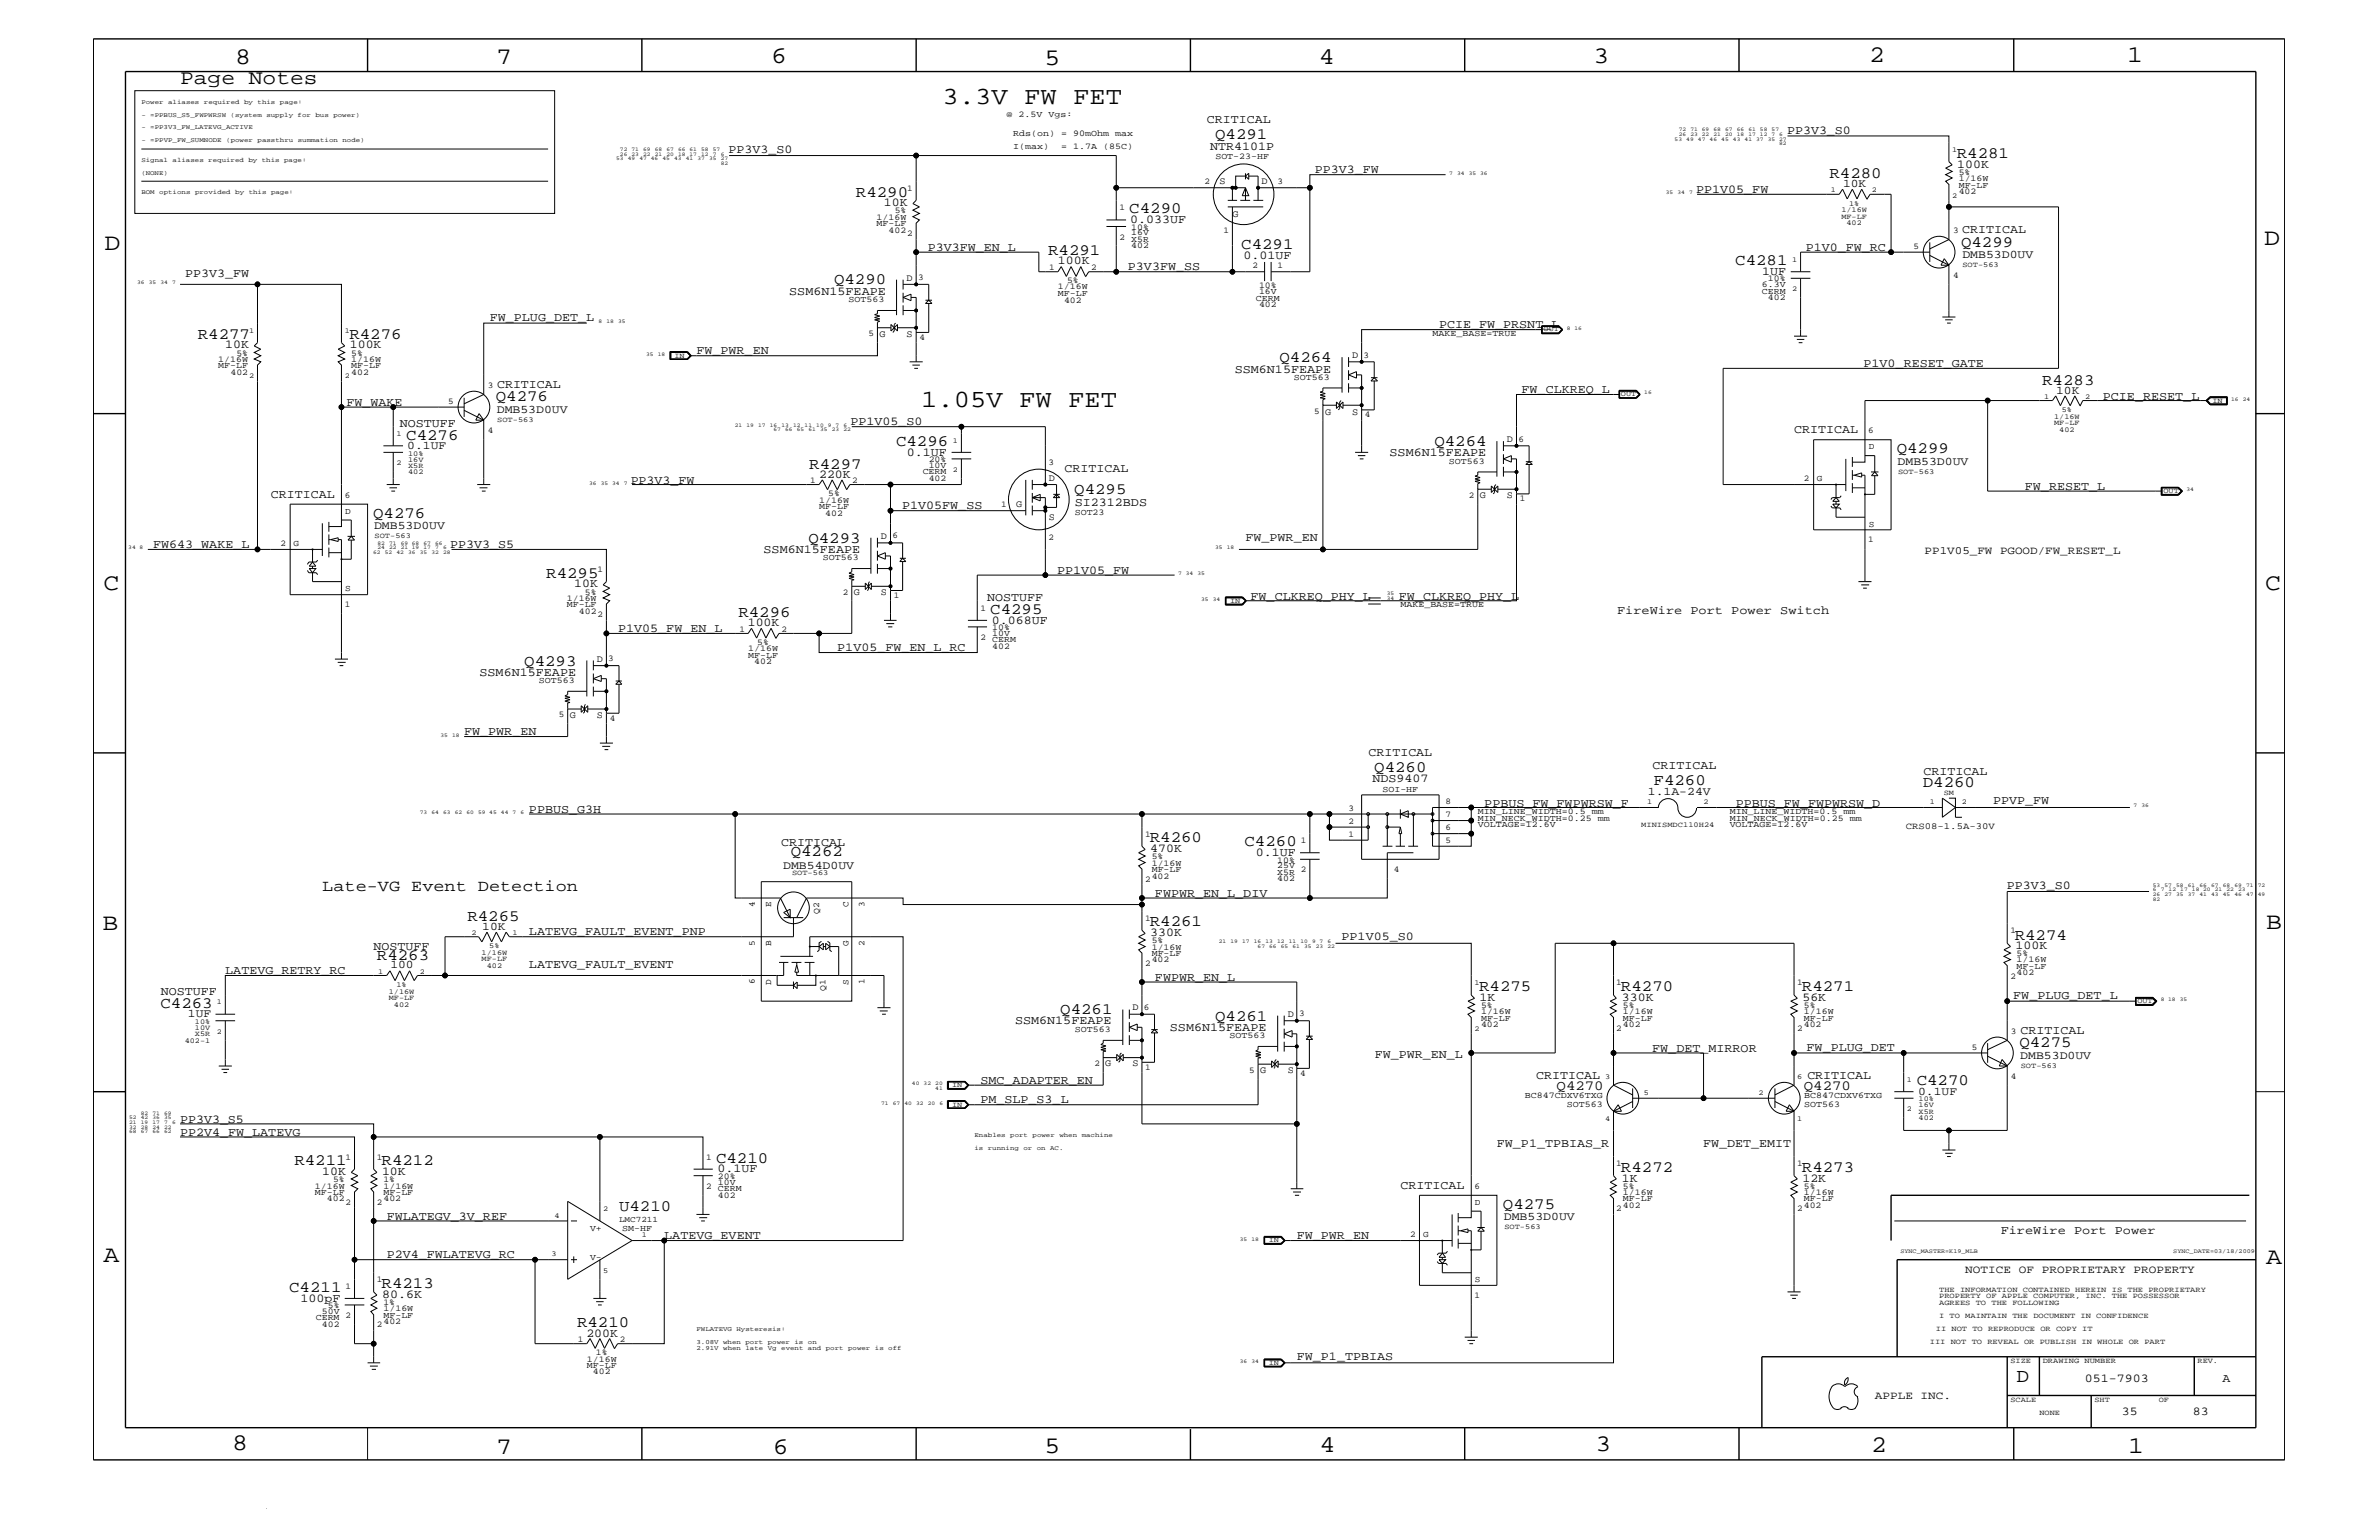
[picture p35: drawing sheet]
<svg xmlns="http://www.w3.org/2000/svg" width="432mm" height="279mm" viewBox="0 0 432 279" stroke-linecap="round" stroke-linejoin="round" font-family="sans-serif">
<defs><g id="words">
<g font-size="4.5">
<text x="171.1" y="18.8">3.3V FW FET</text>
<text x="167.2" y="73.9">1.05V FW FET</text>
</g>
<g font-size="4.3">
<text x="42.7" y="11.5">8</text>
<text x="90.1" y="11.5">7</text>
<text x="140" y="11.5">6</text>
<text x="189.6" y="11.9">5</text>
<text x="239.4" y="11.5">4</text>
<text x="289.2" y="11.5">3</text>
<text x="339.3" y="11.3">2</text>
<text x="386.1" y="11.3">1</text>
<text x="19" y="45.4">D</text>
<text x="411" y="44.4">D</text>
<text x="18.8" y="107.1">C</text>
<text x="411.1" y="107">C</text>
<text x="18.6" y="168.7">B</text>
<text x="411.3" y="168.5">B</text>
<text x="18.8" y="229.1">A</text>
<text x="411.3" y="229.4">A</text>
<text x="42.2" y="263">8</text>
<text x="90.1" y="263.8">7</text>
<text x="140.3" y="263.8">6</text>
<text x="189.6" y="263.6">5</text>
<text x="239.5" y="263.4">4</text>
<text x="289.6" y="263.3">3</text>
<text x="339.6" y="263.4">2</text>
<text x="386.3" y="263.7">1</text>
</g>
<text font-size="3.7" x="32.7" y="15.3">Page Notes</text>
<text font-size="3.6" x="366" y="250.8">D</text>
<text font-size="3" x="58.5" y="161.7">Late-VG Event Detection</text>
<g font-size="2.9">
<text x="220.6" y="25.3">Q4291</text>
<text x="355.2" y="28.6">R4281</text>
<text x="155.4" y="35.7">R4290</text>
<text x="332.1" y="32.3">R4280</text>
<text x="205" y="38.7">C4290</text>
<text x="190.2" y="46.3">R4291</text>
<text x="225.3" y="45.2">C4291</text>
<text x="355.9" y="44.7">Q4299</text>
<text x="151.4" y="51.6">Q4290</text>
<text x="315" y="48.1">C4281</text>
<text x="35.9" y="61.5">R4277</text>
<text x="63.4" y="61.5">R4276</text>
<text x="232.2" y="65.6">Q4264</text>
<text x="370.7" y="69.8">R4283</text>
<text x="90" y="72.8">Q4276</text>
<text x="73.7" y="79.8">C4276</text>
<text x="162.6" y="80.9">C4296</text>
<text x="260.3" y="80.9">Q4264</text>
<text x="344.3" y="82.2">Q4299</text>
<text x="146.9" y="85">R4297</text>
<text x="195" y="89.7">Q4295</text>
<text x="67.7" y="93.9">Q4276</text>
<text x="146.7" y="98.5">Q4293</text>
<text x="99.1" y="104.8">R4295</text>
<text x="134" y="112">R4296</text>
<text x="179.7" y="111.4">C4295</text>
<text x="95.2" y="120.8">Q4293</text>
<text x="249.4" y="140">Q4260</text>
<text x="300.1" y="142.4">F4260</text>
<text x="349" y="142.9">D4260</text>
<text x="143.5" y="155.4">Q4262</text>
<text x="208.7" y="152.9">R4260</text>
<text x="225.9" y="153.5">C4260</text>
<text x="84.8" y="167.1">R4265</text>
<text x="208.7" y="168.1">R4261</text>
<text x="365.7" y="170.5">R4274</text>
<text x="68.4" y="174.1">R4263</text>
<text x="268.5" y="179.8">R4275</text>
<text x="294.2" y="179.8">R4270</text>
<text x="327.1" y="179.8">R4271</text>
<text x="29.1" y="182.8">C4263</text>
<text x="192.4" y="184">Q4261</text>
<text x="220.6" y="185.2">Q4261</text>
<text x="366.5" y="190">Q4275</text>
<text x="347.9" y="196.9">C4270</text>
<text x="53.4" y="211.4">R4211</text>
<text x="69.3" y="211.4">R4212</text>
<text x="130" y="210.9">C4210</text>
<text x="294.2" y="212.6">R4272</text>
<text x="327.1" y="212.6">R4273</text>
<text x="112.4" y="219.7">U4210</text>
<text x="272.8" y="219.3">Q4275</text>
<text x="69.3" y="233.7">R4213</text>
<text x="52.5" y="234.4">C4211</text>
<text x="104.7" y="240.8">R4210</text>
</g>
<g font-size="2.5">
<text x="282.5" y="197.7">Q4270</text>
<text x="327.4" y="197.7">Q4270</text>
</g>
<g font-size="2.2">
<text x="219.1" y="22.3">CRITICAL</text>
<text x="132.2" y="27.7">PP3V3_S0</text>
<text x="219.7" y="27.2">NTR4101P</text>
<text x="324.4" y="24.2">PP3V3_S0</text>
<text x="238.7" y="31.4">PP3V3_FW</text>
<text x="307.8" y="35">PP1V05_FW</text>
<text x="355.3" y="30.4">100K</text>
<text x="160.4" y="37.5">10K</text>
<text x="205.1" y="40.5">0.033UF</text>
<text x="168.4" y="45.5">P3V3FW_EN_L</text>
<text x="192" y="47.9">100K</text>
<text x="225.7" y="46.9">0.01UF</text>
<text x="327.7" y="45.5">P1V0_FW_RC</text>
<text x="356.2" y="42.3">CRITICAL</text>
<text x="33.6" y="50.2">PP3V3_FW</text>
<text x="143.3" y="53.5">SSM6N15FEAPE</text>
<text x="204.7" y="49.1">P3V3FW_SS</text>
<text x="319.9" y="49.9">1UF</text>
<text x="88.9" y="58.2">FW_PLUG_DET_L</text>
<text x="261.2" y="59.5">PCIE_FW_PRSNT_L</text>
<text x="40.9" y="63.2">10K</text>
<text x="63.5" y="63.2">100K</text>
<text x="126.4" y="64.3">FW_PWR_EN</text>
<text x="90.2" y="70.4">CRITICAL</text>
<text x="224.1" y="67.6">SSM6N15FEAPE</text>
<text x="276.2" y="71.3">FW_CLKREQ_L</text>
<text x="338.2" y="66.7">P1V0_RESET_GATE</text>
<text x="62.9" y="73.7">FW_WAKE</text>
<text x="72.6" y="77.4">NOSTUFF</text>
<text x="154.3" y="77.2">PP1V05_S0</text>
<text x="381.7" y="72.5">PCIE_RESET_L</text>
<text x="164.6" y="82.7">0.1UF</text>
<text x="252.2" y="82.7">SSM6N15FEAPE</text>
<text x="325.7" y="78.6">CRITICAL</text>
<text x="114.5" y="87.7">PP3V3_FW</text>
<text x="148.7" y="86.6">220K</text>
<text x="193.2" y="85.6">CRITICAL</text>
<text x="367.5" y="88.8">FW_RESET_L</text>
<text x="49.1" y="90.3">CRITICAL</text>
<text x="163.7" y="92.4">P1V05FW_SS</text>
<text x="195.1" y="91.8">SI2312BDS</text>
<text x="27.8" y="99.4">FW643_WAKE_L</text>
<text x="81.7" y="99.4">PP3V3_S5</text>
<text x="138.6" y="100.4">SSM6N15FEAPE</text>
<text x="226.1" y="98.2">FW_PWR_EN</text>
<text x="104.2" y="106.5">10K</text>
<text x="191.9" y="104.1">PP1V05_FW</text>
<text x="135.7" y="113.6">100K</text>
<text x="179.2" y="109">NOSTUFF</text>
<text x="180" y="113.1">0.068UF</text>
<text x="227" y="108.8">FW_CLKREQ_PHY_L</text>
<text x="253.9" y="108.8">FW_CLKREQ_PHY_L</text>
<text x="293.5" y="111.4">FireWire Port Power Switch</text>
<text x="112.2" y="114.7">P1V05_FW_EN_L</text>
<text x="152" y="118.1">P1V05_FW_EN_L_RC</text>
<text x="87" y="122.6">SSM6N15FEAPE</text>
<text x="84.2" y="133.4">FW_PWR_EN</text>
<text x="248.4" y="137.2">CRITICAL</text>
<text x="249.1" y="141.8">NDS9407</text>
<text x="299.9" y="139.5">CRITICAL</text>
<text x="349.1" y="140.7">CRITICAL</text>
<text x="96" y="147.4">PPBUS_G3H</text>
<text x="269.4" y="146.3">PPBUS_FW_FWPWRSW_F</text>
<text x="315" y="146.3">PPBUS_FW_FWPWRSW_D</text>
<text x="361.8" y="145.9">PPVP_FW</text>
<text x="141.8" y="153.5">CRITICAL</text>
<text x="208.8" y="154.6">470K</text>
<text x="227.9" y="155.3">0.1UF</text>
<text x="364.2" y="161.3">PP3V3_S0</text>
<text x="209.6" y="162.7">FWPWR_EN_L_DIV</text>
<text x="67.8" y="172.3">NOSTUFF</text>
<text x="96" y="169.7">LATEVG_FAULT_EVENT_PNP</text>
<text x="208.8" y="169.9">330K</text>
<text x="243.5" y="170.6">PP1V05_S0</text>
<text x="365.8" y="172.2">100K</text>
<text x="40.9" y="176.7">LATEVG_RETRY_RC</text>
<text x="96" y="175.6">LATEVG_FAULT_EVENT</text>
<text x="209.6" y="177.9">FWPWR_EN_L</text>
<text x="29.2" y="180.5">NOSTUFF</text>
<text x="184.2" y="185.9">SSM6N15FEAPE</text>
<text x="268.6" y="181.6">1K</text>
<text x="294.4" y="181.6">330K</text>
<text x="327.2" y="181.6">56K</text>
<text x="365.4" y="181.2">FW_PLUG_DET_L</text>
<text x="212.3" y="187.1">SSM6N15FEAPE</text>
<text x="249.5" y="192">FW_PWR_EN_L</text>
<text x="299.9" y="190.8">FW_DET_MIRROR</text>
<text x="327.9" y="190.6">FW_PLUG_DET</text>
<text x="366.7" y="187.6">CRITICAL</text>
<text x="178" y="196.7">SMC_ADAPTER_EN</text>
<text x="278.8" y="195.8">CRITICAL</text>
<text x="328" y="195.8">CRITICAL</text>
<text x="32.7" y="203.7">PP3V3_S5</text>
<text x="178" y="200.2">PM_SLP_S3_L</text>
<text x="32.7" y="206">PP2V4_FW_LATEVG</text>
<text x="271.7" y="208.1">FW_P1_TPBIAS_R</text>
<text x="309.1" y="208.1">FW_DET_EMIT</text>
<text x="58.5" y="213.2">10K</text>
<text x="69.3" y="213.2">10K</text>
<text x="130.2" y="212.7">0.1UF</text>
<text x="254.2" y="215.7">CRITICAL</text>
<text x="294.4" y="214.4">1K</text>
<text x="327.2" y="214.4">12K</text>
<text x="70.2" y="221.3">FWLATEGV_3V_REF</text>
<text x="120.6" y="224.8">LATEVG_EVENT</text>
<text x="235.4" y="224.8">FW_PWR_EN</text>
<text x="363.1" y="223.9">FireWire Port Power</text>
<text x="70.2" y="228.3">P2V4_FWLATEVG_RC</text>
<text x="54.5" y="236.2">100pF</text>
<text x="69.3" y="235.5">80.6K</text>
<text x="106.4" y="242.5">200K</text>
<text x="235.4" y="246.8">FW_P1_TPBIAS</text>
<text x="378.4" y="250.8">051-7903</text>
<text x="403.4" y="250.8">A</text>
<text x="385.1" y="256.7">35</text>
<text x="398" y="256.7">83</text>
</g>
<g font-size="2.1">
<text x="334.5" y="33.9">10K</text>
<text x="356.2" y="46.8">DMB53D0UV</text>
<text x="373.2" y="71.4">10K</text>
<text x="90.2" y="75">DMB53D0UV</text>
<text x="73.9" y="81.5">0.1UF</text>
<text x="344.4" y="84.4">DMB53D0UV</text>
<text x="67.9" y="96">DMB53D0UV</text>
<text x="299.1" y="144.2">1.1A-24V</text>
<text x="142.2" y="157.6">DMB54D0UV</text>
<text x="87.5" y="168.7">10K</text>
<text x="70.9" y="175.7">100</text>
<text x="34.1" y="184.6">1UF</text>
<text x="366.7" y="192.1">DMB53D0UV</text>
<text x="348.1" y="198.7">0.1UF</text>
<text x="273" y="221.4">DMB53D0UV</text>
</g>
<g font-size="2">
<text x="349.3" y="100.4">PP1V05_FW PGOOD/FW_RESET_L</text>
<text x="356.7" y="230.9">NOTICE OF PROPRIETARY PROPERTY</text>
<text x="340.3" y="253.8">APPLE INC.</text>
</g>
<g font-size="1.8">
<text x="221.4" y="33.5">S</text>
<text x="229" y="33.5">D</text>
<text x="223.7" y="39.3">G</text>
<text x="164.5" y="50.9">D</text>
<text x="159.6" y="61.1">G</text>
<text x="164.5" y="61.1">S</text>
<text x="245.4" y="65">D</text>
<text x="240.5" y="75.2">G</text>
<text x="245.4" y="75.2">S</text>
<text x="273.5" y="80.2">D</text>
<text x="190.4" y="87.3">D</text>
<text x="184.4" y="92.1">G</text>
<text x="190.4" y="94.3">S</text>
<text x="268.6" y="90.4">G</text>
<text x="273.5" y="90.4">S</text>
<text x="159.9" y="97.8">D</text>
<text x="155" y="108">G</text>
<text x="159.9" y="108">S</text>
<text x="108.3" y="120.1">D</text>
<text x="103.4" y="130.2">G</text>
<text x="108.3" y="130.2">S</text>
<text x="205.5" y="183.3">D</text>
<text x="233.7" y="184.5">D</text>
<text x="200.6" y="193.5">G</text>
<text x="205.5" y="193.5">S</text>
<text x="228.7" y="194.7">G</text>
<text x="233.7" y="194.7">S</text>
</g>
<text font-size="1.7" x="345.9" y="150.4">CRS08-1.5A-30V</text>
<g font-size="1.6">
<text x="182.7" y="21.2">@ 2.5V Vgs:</text>
<text x="183.9" y="24.7">Rds(on) = 90mOhm max</text>
<text x="183.9" y="27">I(max)</text>
<text x="192.6" y="27">= 1.7A (85C)</text>
<text x="220.6" y="28.8">SOT-23-HF</text>
<text x="164.7" y="34.7">1</text>
<text x="218.6" y="33.5">2</text>
<text x="231.9" y="33.5">3</text>
<text x="355.5" y="35.2">402</text>
<text x="355.5" y="31.7">5%</text>
<text x="355.5" y="34.1">MF-LF</text>
<text x="355.5" y="32.9">1/16W</text>
<text x="159.1" y="41.1">MF-LF</text>
<text x="159.1" y="39.9">1/16W</text>
<text x="162.4" y="38.7">5%</text>
<text x="203.2" y="38.1">1</text>
<text x="205.3" y="41.7">10%</text>
<text x="161.3" y="42.3">402</text>
<text x="164.7" y="42.9">2</text>
<text x="203.2" y="43.5">2</text>
<text x="205.3" y="42.7">16V</text>
<text x="205.3" y="45.1">402</text>
<text x="205.3" y="43.9">X5R</text>
<text x="222.1" y="42.3">1</text>
<text x="347.3" y="45.2">5</text>
<text x="354.5" y="42.3">3</text>
<text x="166.6" y="50.8">3</text>
<text x="190.4" y="49">1</text>
<text x="192" y="53.7">MF-LF</text>
<text x="192" y="52.5">1/16W</text>
<text x="193.7" y="51.4">5%</text>
<text x="198" y="49">2</text>
<text x="227.3" y="48.7">2</text>
<text x="228.5" y="52.2">10%</text>
<text x="228.5" y="53.4">16V</text>
<text x="231.9" y="48.7">1</text>
<text x="319.8" y="52.1">6.3V</text>
<text x="319.8" y="53.3">CERM</text>
<text x="320.9" y="51">10%</text>
<text x="354.5" y="50.5">4</text>
<text x="154" y="54.8">SOT563</text>
<text x="193.1" y="54.9">402</text>
<text x="228" y="54.6">CERM</text>
<text x="228.5" y="55.7">402</text>
<text x="320.9" y="54.5">402</text>
<text x="39.6" y="65.6">1/16W</text>
<text x="42.9" y="64.5">5%</text>
<text x="63.8" y="64.5">5%</text>
<text x="63.8" y="65.6">1/16W</text>
<text x="157.6" y="61">5</text>
<text x="166.9" y="61.7">4</text>
<text x="247.5" y="64.9">3</text>
<text x="260" y="61">MAKE_BASE=TRUE</text>
<text x="39.6" y="66.8">MF-LF</text>
<text x="41.8" y="68">402</text>
<text x="63.8" y="68">402</text>
<text x="63.8" y="66.8">MF-LF</text>
<text x="88.6" y="70.4">3</text>
<text x="234.9" y="68.9">SOT563</text>
<text x="81.4" y="73.3">5</text>
<text x="238.5" y="75">5</text>
<text x="247.7" y="75.7">4</text>
<text x="88.6" y="78.6">4</text>
<text x="168.6" y="83.8">20%</text>
<text x="275.6" y="80.1">6</text>
<text x="339.1" y="78.6">6</text>
<text x="339.2" y="81.5">D</text>
<text x="147.1" y="87.6">1</text>
<text x="154.7" y="87.6">2</text>
<text x="167.5" y="86">CERM</text>
<text x="168.6" y="84.9">10V</text>
<text x="168.6" y="87.2">402</text>
<text x="190.3" y="84.4">3</text>
<text x="263" y="84.1">SOT563</text>
<text x="327.4" y="87.3">2</text>
<text x="329.8" y="87.3">G</text>
<text x="62.6" y="90.3">6</text>
<text x="62.7" y="93.2">D</text>
<text x="148.7" y="91.2">1/16W</text>
<text x="148.7" y="92.4">MF-LF</text>
<text x="149.8" y="93.6">402</text>
<text x="150.3" y="90">5%</text>
<text x="181.7" y="92.1">1</text>
<text x="195.1" y="93.4">SOT23</text>
<text x="266.6" y="90.3">2</text>
<text x="275.8" y="91">1</text>
<text x="339.2" y="95.5">S</text>
<text x="50.9" y="99.1">2</text>
<text x="53.3" y="99.1">G</text>
<text x="149.4" y="101.6">SOT563</text>
<text x="162" y="97.6">6</text>
<text x="190.3" y="97.9">2</text>
<text x="339.1" y="98.4">1</text>
<text x="62.7" y="107.3">S</text>
<text x="106.2" y="107.9">5%</text>
<text x="108.5" y="103.7">1</text>
<text x="153" y="107.9">2</text>
<text x="62.6" y="110.1">1</text>
<text x="102.9" y="109">1/16W</text>
<text x="102.9" y="110.2">MF-LF</text>
<text x="105.1" y="111.4">402</text>
<text x="108.5" y="112">2</text>
<text x="162.2" y="108.6">1</text>
<text x="178" y="110.8">1</text>
<text x="254.2" y="110.2">MAKE_BASE=TRUE</text>
<text x="110.4" y="119.9">3</text>
<text x="134.2" y="114.6">1</text>
<text x="135.8" y="118.1">1/16W</text>
<text x="135.8" y="119.3">MF-LF</text>
<text x="137.5" y="117">5%</text>
<text x="141.8" y="114.6">2</text>
<text x="178" y="116.1">2</text>
<text x="180.1" y="116.5">CERM</text>
<text x="180.1" y="117.7">402</text>
<text x="180.1" y="114.3">10%</text>
<text x="180.1" y="115.3">10V</text>
<text x="97.8" y="123.9">SOT563</text>
<text x="136.9" y="120.5">402</text>
<text x="101.4" y="130.2">5</text>
<text x="110.7" y="130.8">4</text>
<text x="250.9" y="143.6">SOI-HF</text>
<text x="244.8" y="149.5">2</text>
<text x="244.8" y="147.1">3</text>
<text x="262.4" y="148.3">7</text>
<text x="262.4" y="145.9">8</text>
<text x="268.2" y="148.9">MIN_NECK_WIDTH=0.25 mm</text>
<text x="268.2" y="147.7">MIN_LINE_WIDTH=0.5 mm</text>
<text x="313.9" y="147.7">MIN_LINE_WIDTH=0.5 mm</text>
<text x="313.9" y="148.9">MIN_NECK_WIDTH=0.25 mm</text>
<text x="207.9" y="151.8">1</text>
<text x="209" y="155.9">5%</text>
<text x="236.1" y="152.9">1</text>
<text x="244.8" y="151.8">1</text>
<text x="262.4" y="152.9">5</text>
<text x="262.4" y="150.7">6</text>
<text x="268.2" y="150.1">VOLTAGE=12.6V</text>
<text x="313.9" y="150.1">VOLTAGE=12.6V</text>
<text x="207.9" y="160">2</text>
<text x="209" y="157.1">1/16W</text>
<text x="209" y="158.3">MF-LF</text>
<text x="209" y="159.5">402</text>
<text x="231.8" y="156.5">10%</text>
<text x="231.8" y="158.7">X5R</text>
<text x="231.8" y="157.5">25V</text>
<text x="231.8" y="159.9">402</text>
<text x="236.1" y="158.3">2</text>
<text x="253" y="158.3">4</text>
<text x="137" y="164.5" transform="rotate(-90 137 164.5)">4</text>
<text x="140" y="164.6" transform="rotate(-90 140 164.6)">E</text>
<text x="148.7" y="165.8" transform="rotate(-90 148.7 165.8)">Q2</text>
<text x="154" y="164.6" transform="rotate(-90 154 164.6)">C</text>
<text x="156.9" y="164.5" transform="rotate(-90 156.9 164.5)">3</text>
<text x="207.9" y="167.1">1</text>
<text x="137" y="171.6" transform="rotate(-90 137 171.6)">5</text>
<text x="140" y="171.6" transform="rotate(-90 140 171.6)">B</text>
<text x="154" y="171.6" transform="rotate(-90 154 171.6)">G</text>
<text x="156.9" y="171.6" transform="rotate(-90 156.9 171.6)">2</text>
<text x="209" y="173.5">MF-LF</text>
<text x="209" y="171.1">5%</text>
<text x="209" y="172.3">1/16W</text>
<text x="364.9" y="169.4">1</text>
<text x="366" y="173.5">5%</text>
<text x="137" y="178.6" transform="rotate(-90 137 178.6)">6</text>
<text x="140" y="178.7" transform="rotate(-90 140 178.7)">D</text>
<text x="149.9" y="179.8" transform="rotate(-90 149.9 179.8)">Q1</text>
<text x="154" y="178.7" transform="rotate(-90 154 178.7)">S</text>
<text x="156.9" y="178.6" transform="rotate(-90 156.9 178.6)">1</text>
<text x="207.9" y="175.2">2</text>
<text x="209" y="174.6">402</text>
<text x="293.4" y="178.8">1</text>
<text x="326.2" y="178.8">1</text>
<text x="364.9" y="177.6">2</text>
<text x="366" y="177">402</text>
<text x="366" y="175.8">MF-LF</text>
<text x="366" y="174.6">1/16W</text>
<text x="207.6" y="183.2">6</text>
<text x="235.8" y="184.3">3</text>
<text x="268.8" y="182.8">5%</text>
<text x="268.8" y="185.2">MF-LF</text>
<text x="268.8" y="184">1/16W</text>
<text x="294.6" y="184">1/16W</text>
<text x="294.6" y="182.8">5%</text>
<text x="294.6" y="185.2">MF-LF</text>
<text x="327.4" y="185.2">MF-LF</text>
<text x="327.4" y="182.8">5%</text>
<text x="327.4" y="184">1/16W</text>
<text x="195.1" y="187.2">SOT563</text>
<text x="223.2" y="188.3">SOT563</text>
<text x="268.8" y="186.4">402</text>
<text x="293.4" y="187">2</text>
<text x="294.6" y="186.4">402</text>
<text x="326.2" y="187">2</text>
<text x="327.4" y="186.4">402</text>
<text x="357.9" y="190.4">5</text>
<text x="365" y="187.6">3</text>
<text x="198.6" y="193.4">2</text>
<text x="207.9" y="194.1">1</text>
<text x="226.7" y="194.6">5</text>
<text x="236" y="195.3">4</text>
<text x="365" y="195.8">4</text>
<text x="276.8" y="199.2">BC847CDXV6TXG</text>
<text x="284.4" y="200.8">SOT563</text>
<text x="327.5" y="199.2">BC847CDXV6TXG</text>
<text x="327.5" y="200.8">SOT563</text>
<text x="57.1" y="215.7">1/16W</text>
<text x="60.5" y="214.5">5%</text>
<text x="62.7" y="210.4">1</text>
<text x="68.4" y="210.4">1</text>
<text x="69.6" y="215.7">1/16W</text>
<text x="69.6" y="214.5">1%</text>
<text x="128.2" y="210.4">1</text>
<text x="128.2" y="215.7">2</text>
<text x="130.3" y="213.9">20%</text>
<text x="130.3" y="215">10V</text>
<text x="267.6" y="215.7">6</text>
<text x="293.4" y="211.5">1</text>
<text x="294.6" y="215.7">5%</text>
<text x="326.2" y="211.5">1</text>
<text x="327.4" y="215.7">5%</text>
<text x="57.1" y="216.9">MF-LF</text>
<text x="59.4" y="218">402</text>
<text x="62.7" y="218.6">2</text>
<text x="68.4" y="218.6">2</text>
<text x="69.6" y="216.9">MF-LF</text>
<text x="69.6" y="218">402</text>
<text x="130.3" y="216.1">CERM</text>
<text x="130.3" y="217.3">402</text>
<text x="267.7" y="218.6">D</text>
<text x="293.4" y="219.7">2</text>
<text x="294.6" y="216.9">1/16W</text>
<text x="294.6" y="219.1">402</text>
<text x="294.6" y="218">MF-LF</text>
<text x="326.2" y="219.7">2</text>
<text x="327.4" y="219.1">402</text>
<text x="327.4" y="218">MF-LF</text>
<text x="327.4" y="216.9">1/16W</text>
<text x="107.1" y="223.3">V+</text>
<text x="112.9" y="223.3">SM-HF</text>
<text x="255.9" y="224.5">2</text>
<text x="258.3" y="224.5">G</text>
<text x="62.7" y="233.8">1</text>
<text x="68.4" y="232.6">1</text>
<text x="107.1" y="228.5">V-</text>
<text x="267.7" y="232.6">S</text>
<text x="57.3" y="239.6">CERM</text>
<text x="58.4" y="238.4">50V</text>
<text x="59.5" y="237.3">5%</text>
<text x="62.7" y="239.1">2</text>
<text x="69.6" y="239.1">MF-LF</text>
<text x="69.6" y="236.8">1%</text>
<text x="69.6" y="237.9">1/16W</text>
<text x="267.6" y="235.5">1</text>
<text x="58.4" y="240.7">402</text>
<text x="68.4" y="240.8">2</text>
<text x="69.6" y="240.2">402</text>
<text x="104.9" y="243.4">1</text>
<text x="108.2" y="245.9">1%</text>
<text x="112.5" y="243.4">2</text>
<text x="106.5" y="248.3">MF-LF</text>
<text x="106.5" y="247.1">1/16W</text>
<text x="107.6" y="249.4">402</text>
</g>
<text font-size="1.5" x="112.4" y="221.7">LMC7211</text>
<g font-size="1.4">
<text x="354.3" y="27.6">1</text>
<text x="332.3" y="34.8">1</text>
<text x="339.8" y="34.8">2</text>
<text x="354.3" y="35.8">2</text>
<text x="334.2" y="38.5">1/16W</text>
<text x="334.2" y="39.7">MF-LF</text>
<text x="335.2" y="40.8">402</text>
<text x="335.6" y="37.4">1%</text>
<text x="325.3" y="47.5">1</text>
<text x="325.3" y="52.8">2</text>
<text x="356.2" y="48.5">SOT-563</text>
<text x="45.2" y="60.4">1</text>
<text x="62.6" y="60.4">1</text>
<text x="122.4" y="64.9">IN</text>
<text x="280.2" y="60.1">OUT</text>
<text x="45.2" y="68.6">2</text>
<text x="62.6" y="68.6">2</text>
<text x="294.2" y="71.9">OUT</text>
<text x="90.3" y="76.6">SOT-563</text>
<text x="371" y="72.3">1</text>
<text x="372.8" y="77.2">MF-LF</text>
<text x="372.8" y="76">1/16W</text>
<text x="374.2" y="74.8">5%</text>
<text x="378.5" y="72.3">2</text>
<text x="401.6" y="73.1">IN</text>
<text x="72" y="79.2">1</text>
<text x="74.1" y="82.7">10%</text>
<text x="74.1" y="83.8">16V</text>
<text x="173" y="80.3">1</text>
<text x="373.8" y="78.3">402</text>
<text x="72" y="84.4">2</text>
<text x="74.1" y="84.9">X5R</text>
<text x="74.1" y="86">402</text>
<text x="173" y="85.6">2</text>
<text x="344.5" y="86">SOT-563</text>
<text x="392.7" y="89.4">OUT</text>
<text x="68" y="97.6">SOT-563</text>
<text x="223.3" y="109.4">IN</text>
<text x="299" y="145.9">1</text>
<text x="309.2" y="145.9">2</text>
<text x="350.3" y="145.9">1</text>
<text x="352.8" y="144.2">SM</text>
<text x="356.1" y="145.9">2</text>
<text x="297.9" y="150.1">MINISMDC110H24</text>
<text x="143.8" y="158.7">SOT-563</text>
<text x="85.6" y="169.6">2</text>
<text x="87.4" y="173.3">1/16W</text>
<text x="88.8" y="172.1">5%</text>
<text x="93" y="169.6">1</text>
<text x="68.7" y="176.6">1</text>
<text x="72" y="179.1">1%</text>
<text x="76.2" y="176.6">2</text>
<text x="87.4" y="174.4">MF-LF</text>
<text x="88.3" y="175.6">402</text>
<text x="267.6" y="178.8">1</text>
<text x="35.4" y="185.8">10%</text>
<text x="39.4" y="182.2">1</text>
<text x="70.6" y="180.3">1/16W</text>
<text x="70.6" y="181.5">MF-LF</text>
<text x="71.5" y="182.7">402</text>
<text x="387.9" y="182.1">OUT</text>
<text x="33.5" y="189.2">402-1</text>
<text x="35.4" y="188">X5R</text>
<text x="35.4" y="186.8">10V</text>
<text x="39.4" y="187.6">2</text>
<text x="267.6" y="187">2</text>
<text x="172.8" y="197.3">IN</text>
<text x="291.3" y="195.8">3</text>
<text x="326.2" y="195.8">6</text>
<text x="346.1" y="196.3">1</text>
<text x="366.8" y="193.7">SOT-563</text>
<text x="172.8" y="200.8">IN</text>
<text x="291.3" y="203.4">4</text>
<text x="298.4" y="198.7">5</text>
<text x="319.2" y="198.7">2</text>
<text x="326.2" y="203.4">1</text>
<text x="346.1" y="201.6">2</text>
<text x="348.2" y="200.9">16V</text>
<text x="348.2" y="202">X5R</text>
<text x="348.2" y="203.2">402</text>
<text x="348.2" y="199.8">10%</text>
<text x="100.7" y="220.9">4</text>
<text x="109.5" y="219.7">2</text>
<text x="100.1" y="228">3</text>
<text x="116.5" y="224.5">1</text>
<text x="230.3" y="225.4">IN</text>
<text x="273" y="223">SOT-563</text>
<text x="109.5" y="230.9">5</text>
<text x="352" y="234.4">THE</text>
<text x="352" y="235.6">PROPERTY</text>
<text x="352" y="236.8">AGREES</text>
<text x="352" y="239.1">I</text>
<text x="353.9" y="239.1">TO</text>
<text x="355.8" y="234.4">INFORMATION</text>
<text x="356.7" y="239.1">MAINTAIN</text>
<text x="358.6" y="236.8">TO</text>
<text x="360.5" y="235.6">OF</text>
<text x="361.5" y="236.8">THE</text>
<text x="363.4" y="235.6">APPLE</text>
<text x="365.3" y="236.8">FOLLOWING</text>
<text x="365.3" y="239.1">THE</text>
<text x="367.2" y="234.4">CONTAINED</text>
<text x="369.1" y="235.6">COMPUTER,</text>
<text x="369.1" y="239.1">DOCUMENT</text>
<text x="376.6" y="234.4">HEREIN</text>
<text x="377.6" y="239.1">IN</text>
<text x="378.6" y="235.6">INC.</text>
<text x="380.5" y="239.1">CONFIDENCE</text>
<text x="383.3" y="234.4">IS</text>
<text x="383.3" y="235.6">THE</text>
<text x="386.1" y="234.4">THE</text>
<text x="387.1" y="235.6">POSSESSOR</text>
<text x="389.9" y="234.4">PROPRIETARY</text>
<text x="350.3" y="243.8">III</text>
<text x="351.4" y="241.4">II</text>
<text x="354.1" y="243.8">NOT</text>
<text x="354.2" y="241.4">NOT</text>
<text x="357.9" y="243.8">TO</text>
<text x="358" y="241.4">TO</text>
<text x="360.7" y="243.8">REVEAL</text>
<text x="360.8" y="241.4">REPRODUCE OR</text>
<text x="367.4" y="243.8">OR</text>
<text x="370.2" y="243.8">PUBLISH</text>
<text x="373.2" y="241.4">COPY</text>
<text x="377.8" y="243.8">IN</text>
<text x="377.9" y="241.4">IT</text>
<text x="380.7" y="243.8">WHOLE</text>
<text x="386.4" y="243.8">OR</text>
<text x="389.2" y="243.8">PART</text>
<text x="230.3" y="247.7">IN</text>
<text x="364.9" y="247.3">SIZE</text>
<text x="370.8" y="247.3">DRAWING</text>
<text x="378.4" y="247.3">NUMBER</text>
<text x="398.9" y="247.3">REV.</text>
<text x="364.9" y="254.3">SCALE</text>
<text x="370.2" y="256.7">NONE</text>
<text x="380.2" y="254.3">SHT</text>
<text x="391.8" y="254.3">OF</text>
</g>
<g font-size="1.2">
<text x="25.7" y="23.5">- =PP3V3_FW_LATEVG_ACTIVE</text>
<text x="25.7" y="21.2">- =PPBUS_S5_FWPWRSW (system supply for bus power)</text>
<text x="25.7" y="18.8">Power aliases required by this page:</text>
<text x="25.7" y="29.3">Signal aliases required by this page:</text>
<text x="25.7" y="25.9">- =PPVP_FW_SUMNODE (power passthru summation node)</text>
<text x="25.7" y="31.7">(NONE)</text>
<text x="25.7" y="35.2">BOM options provided by this page:</text>
<text x="176.9" y="206.3">Enables port power when machine</text>
<text x="176.9" y="208.6">is running or on AC.</text>
<text x="126.4" y="245">2.91V when late Vg event and port power is off</text>
<text x="126.4" y="243.8">3.08V when port power is on</text>
<text x="126.4" y="241.4">FWLATEVG Hysteresis:</text>
</g>
<g font-size="1.1">
<text x="344.9" y="227.4">SYNC_MASTER=K19_MLB</text>
<text x="394.5" y="227.4">SYNC_DATE=03/18/2009</text>
</g>
<g font-size="1">
<text x="304.7" y="23.8">72</text>
<text x="306.8" y="23.8">71 69</text>
<text x="311" y="23.8">68</text>
<text x="313.1" y="23.8">67</text>
<text x="315.2" y="23.8">66</text>
<text x="317.3" y="23.8">61</text>
<text x="319.4" y="23.8">58</text>
<text x="321.6" y="23.8">57</text>
<text x="111.8" y="29.1">53</text>
<text x="112.5" y="27.4">72</text>
<text x="112.5" y="28.2">26</text>
<text x="114" y="29.1">49</text>
<text x="114.6" y="27.4">71</text>
<text x="114.6" y="28.2">23</text>
<text x="116.1" y="29.1">47 46</text>
<text x="116.8" y="27.4">69</text>
<text x="116.8" y="28.2">22</text>
<text x="118.9" y="27.4">68</text>
<text x="118.9" y="28.2">21</text>
<text x="120.2" y="29.1">45</text>
<text x="121" y="27.4">67</text>
<text x="121" y="28.2">20</text>
<text x="122.3" y="29.1">43</text>
<text x="123.1" y="27.4">66 61</text>
<text x="123.1" y="28.2">18 17</text>
<text x="124.5" y="29.1">41</text>
<text x="126.6" y="29.1">37</text>
<text x="127.3" y="27.4">58</text>
<text x="127.3" y="28.2">12</text>
<text x="128.7" y="29.1">35</text>
<text x="129.4" y="27.4">57</text>
<text x="129.4" y="28.2">7</text>
<text x="130.8" y="29.9">82</text>
<text x="130.8" y="29.1">27</text>
<text x="130.8" y="28.2">6</text>
<text x="304" y="25.5">53</text>
<text x="304.7" y="24.7">26</text>
<text x="306.1" y="25.5">49</text>
<text x="306.8" y="24.7">23 22</text>
<text x="308.2" y="25.5">47</text>
<text x="310.3" y="25.5">46</text>
<text x="311" y="24.7">21</text>
<text x="312.4" y="25.5">45</text>
<text x="313.1" y="24.7">20</text>
<text x="314.5" y="25.5">43</text>
<text x="315.2" y="24.7">18</text>
<text x="316.7" y="25.5">41</text>
<text x="317.3" y="24.7">17</text>
<text x="318.8" y="25.5">37</text>
<text x="319.4" y="24.7">12</text>
<text x="320.9" y="25.5">35 27</text>
<text x="321.6" y="24.7">7 6</text>
<text x="322.9" y="26.4">82</text>
<text x="263.1" y="31.7">7</text>
<text x="264.5" y="31.7">34</text>
<text x="266.6" y="31.7">35 36</text>
<text x="302.3" y="35.2">35</text>
<text x="304.5" y="35.2">34</text>
<text x="306.6" y="35.2">7</text>
<text x="24.9" y="51.6">36</text>
<text x="27" y="51.6">35</text>
<text x="29.1" y="51.6">34</text>
<text x="31.2" y="51.6">7</text>
<text x="108.6" y="58.6">8</text>
<text x="110.1" y="58.6">18</text>
<text x="112.2" y="58.6">35</text>
<text x="284.4" y="59.8">8 16</text>
<text x="117.3" y="64.5">35</text>
<text x="119.4" y="64.5">18</text>
<text x="298.5" y="71.6">16</text>
<text x="133.3" y="77.4">21</text>
<text x="135.5" y="77.4">19</text>
<text x="137.6" y="77.4">17</text>
<text x="139.7" y="77.4">16</text>
<text x="141.8" y="77.4">13</text>
<text x="143.9" y="77.4">12</text>
<text x="146.1" y="77.4">11</text>
<text x="148.2" y="77.4">10</text>
<text x="150.3" y="77.4">9 7</text>
<text x="153.1" y="77.4">6</text>
<text x="405" y="72.7">16</text>
<text x="407.1" y="72.7">24</text>
<text x="140.4" y="78.3">67</text>
<text x="142.5" y="78.3">66</text>
<text x="144.6" y="78.3">65</text>
<text x="146.7" y="78.3">61</text>
<text x="148.8" y="78.3">35</text>
<text x="151" y="78.3">23</text>
<text x="153.1" y="78.3">22</text>
<text x="106.9" y="87.9">36</text>
<text x="109.1" y="87.9">35 34</text>
<text x="113.2" y="87.9">7</text>
<text x="396.8" y="89.1">34</text>
<text x="23.3" y="99.7">34 8</text>
<text x="67.7" y="100.5">62</text>
<text x="68.5" y="98.8">82</text>
<text x="68.5" y="99.7">24</text>
<text x="69.8" y="100.5">52</text>
<text x="70.6" y="98.8">71</text>
<text x="70.6" y="99.7">22</text>
<text x="72" y="100.5">42</text>
<text x="72.7" y="98.8">69 68</text>
<text x="72.7" y="99.7">21 19</text>
<text x="74.1" y="100.5">36</text>
<text x="76.2" y="100.5">35</text>
<text x="76.9" y="98.8">67</text>
<text x="76.9" y="99.7">17</text>
<text x="78.3" y="100.5">32</text>
<text x="79" y="98.8">66</text>
<text x="79" y="99.7">7</text>
<text x="80.4" y="100.5">28</text>
<text x="80.4" y="99.7">6</text>
<text x="220.6" y="99.7">35</text>
<text x="222.7" y="99.7">18</text>
<text x="213.9" y="104.3">7 34</text>
<text x="217.3" y="104.3">35</text>
<text x="251.7" y="108">35</text>
<text x="218" y="109">35</text>
<text x="220.1" y="109">34</text>
<text x="251.7" y="108.8">34</text>
<text x="79.9" y="133.6">35</text>
<text x="82" y="133.6">18</text>
<text x="76.2" y="147.7">73</text>
<text x="78.3" y="147.7">64</text>
<text x="80.4" y="147.7">63</text>
<text x="82.5" y="147.7">62</text>
<text x="84.7" y="147.7">60</text>
<text x="86.8" y="147.7">59 45</text>
<text x="90.9" y="147.7">44</text>
<text x="93" y="147.7">7</text>
<text x="94.5" y="147.7">6</text>
<text x="387.3" y="146.5">7</text>
<text x="388.7" y="146.5">36</text>
<text x="390.7" y="161.7">6</text>
<text x="390.7" y="160.9">53</text>
<text x="392.2" y="161.7">7</text>
<text x="392.9" y="160.9">57</text>
<text x="393.6" y="161.7">12</text>
<text x="395" y="160.9">58</text>
<text x="395.7" y="161.7">17</text>
<text x="397.1" y="160.9">61</text>
<text x="397.8" y="161.7">18 20</text>
<text x="399.2" y="160.9">66</text>
<text x="401.3" y="160.9">67</text>
<text x="402" y="161.7">21</text>
<text x="403.4" y="160.9">68</text>
<text x="404.1" y="161.7">22</text>
<text x="405.6" y="160.9">69</text>
<text x="406.2" y="161.7">23</text>
<text x="407.7" y="160.9">71</text>
<text x="409.8" y="160.9">72</text>
<text x="390.7" y="162.6">26</text>
<text x="390.7" y="163.4">82</text>
<text x="392.9" y="162.6">27</text>
<text x="395" y="162.6">35</text>
<text x="397.1" y="162.6">37</text>
<text x="399.2" y="162.6">41</text>
<text x="401.3" y="162.6">43</text>
<text x="403.4" y="162.6">45</text>
<text x="405.6" y="162.6">46</text>
<text x="407.7" y="162.6">47</text>
<text x="409.8" y="162.6">49</text>
<text x="221.2" y="171.1">21</text>
<text x="223.4" y="171.1">19</text>
<text x="225.5" y="171.1">17</text>
<text x="227.6" y="171.1">16</text>
<text x="228.3" y="172">67</text>
<text x="229.7" y="171.1">13</text>
<text x="230.4" y="172">66</text>
<text x="231.8" y="171.1">12</text>
<text x="232.5" y="172">65</text>
<text x="233.9" y="171.1">11</text>
<text x="234.6" y="172">61</text>
<text x="236.1" y="171.1">10</text>
<text x="236.7" y="172">35</text>
<text x="238.2" y="171.1">9 7</text>
<text x="238.8" y="172">23</text>
<text x="241" y="171.1">6</text>
<text x="241" y="172">22</text>
<text x="392.2" y="181.6">8 18</text>
<text x="395.6" y="181.6">35</text>
<text x="165.5" y="196.9">40</text>
<text x="167.6" y="196.9">32</text>
<text x="169.8" y="196.9">20</text>
<text x="169.8" y="197.7">41</text>
<text x="23.5" y="203.9">21</text>
<text x="23.5" y="203.1">52</text>
<text x="25.6" y="203.9">19</text>
<text x="25.6" y="203.1">42</text>
<text x="25.6" y="202.2">82</text>
<text x="27.7" y="203.9">17</text>
<text x="27.7" y="203.1">36</text>
<text x="27.7" y="202.2">71</text>
<text x="29.8" y="203.9">7</text>
<text x="29.8" y="203.1">35</text>
<text x="29.8" y="202.2">69</text>
<text x="31.2" y="203.9">6</text>
<text x="159.9" y="200.4">71</text>
<text x="162.1" y="200.4">67</text>
<text x="164.2" y="200.4">40</text>
<text x="166.3" y="200.4">32</text>
<text x="168.4" y="200.4">20</text>
<text x="170.5" y="200.4">6</text>
<text x="23.5" y="204.8">32</text>
<text x="23.5" y="205.6">68</text>
<text x="25.6" y="204.8">28</text>
<text x="25.6" y="205.6">67</text>
<text x="27.7" y="204.8">24</text>
<text x="27.7" y="205.6">66</text>
<text x="29.8" y="204.8">22</text>
<text x="29.8" y="205.6">62</text>
<text x="225" y="225.1">35</text>
<text x="227.2" y="225.1">18</text>
<text x="225" y="247.3">36</text>
<text x="227.2" y="247.3">34</text>
</g>
</g></defs>
<g fill="none" stroke="#000" stroke-width=".18">
<path d="M24.5 16.5h76.2v22.2h-76.2zM25.7 32.9h73.8M25.7 27h73.8M132.3 28.2h34v8.2l-.6 .5 1.2 .6-1.2 .6 1.2 .6-1.2 .6 1.2 .6-.6 .6v5.2h22.3v3.6h3.4l.6-.9 .9 1.8 .9-1.8 .9 1.8 .9-1.8 .8 1.8M166.3 28.2h36.3v5.9M200.8 39.9h3.6M222.8 36.4h1.7M222.8 37.5h6.5M223.7 37.5v11.8h5.8M223.7 34.1v2.3M225.1 36.4h1.8M226.1 31.9l.6-.5v1.1l-.6-.6h-1.8v2.2"/>
<path d="M226.1 34.1l.6 1.4h-1.2zM226.1 34.1h-23.5v5.8M226.1 31.4v1.1M226.1 34.1v2.3M226.7 31.9h1.6v4.5M227.5 36.4h1.8M237.7 34.1v15.2h-7M262.4 31.7h-24.7v2.4h-9.4M308 35.2h25.8l.6-.9 .9 1.8 .9-1.8 .9 1.8 .8-1.8 .9 1.8M324.4 24.7h29.3v4.6l.6 .6-1.2 .6 1.2 .6-1.2 .6 1.2 .6-1.2 .6 .6 .6v4M338.8 36.2l.6-1h3.8v10.5h-16.4v3.6M32.7 51.6h14"/>
<path d="M106.5 58.6h-18.7v13l-3.6 1.7M159.3 59.4v.1h2.4M161.7 58.9v1.2l1.2-1.2v1.2zM162.6 58.6l-.3 .3v1.2l-.2 .2M162.7 56.3h-3.4v.6l-.5 .2 .9 .2-.9 .3 .9 .3-.9 .1 .9 .3-.4 .1v6.1h-34M162.7 50.7v6.5M162.9 59.5h3.4M163.9 51.6h4.7v2.9M163.9 50.7v1.8M163.9 53.1v1.8M163.9 55.4v1.8M163.9 56.3h2.4"/>
<path d="M163.9 54l1.5-.6v1.2zM165.4 54h.9v11.6M166.3 45.7v5.9M168 55.1l.6-.6 .6 .6zM168 54.5h1.2M168.6 55.1v5.2h-2.3l.1-.1M200.8 41.1h3.6M202.6 41.1v8.2h-5l-.6 .9M202.6 49.3h21.1M229.5 47.5v3.5M230.7 47.5v3.5M279.8 59.1h3.2l.6 .7-.6 .8h-3.2z"/>
<path d="M279.9 59.8h-32.8v5.8M282.9 59.2l.6 .6-.6 .6h-3M282.9 59.1l.7 .7M282.9 59.2l.6 .6-.6 .7M282.9 59.2h-3v1.3M283.6 59.8l-.7 .7M325 50.5h3.6M325 49.3h3.6M326.8 50.5v10.5M343.2 45.7h7.1M350.3 46.3l3.4 1.8v9.4M350.3 45.2l3.4-1.7v-6h19.9v29.3h-60.8v21.1h22.2"/>
<path d="M350.3 44v3.5M352.6 57.5h2.3M352.9 46.9l.8 1.2h-1.4zM353.1 58h1.3M353.4 58.6h.7M62 73.9v21.6h-2.3M71.4 73.9h-9.4v-7.7l-.6-.6 1.2-.5-1.2-.6 1.2-.5-1.2-.6 1.2-.6-.6-.6v-10.6h-15.3v10.6l-.6 .6 1.2 .6-1.2 .6 1.2 .5-1.2 .6 1.2 .5-.6 .6v33.5h11.8M84.2 74.5l3.6 1.7v11.7M84.2 73.9h-12.8v7M84.2 72.2v3.4M87 75l.8 1.2h-1.4zM121.6 63.8h3.2l.7 .7-.7 .7h-3.2z"/>
<path d="M121.8 63.9v1.2h2.9l.6-.6M121.8 64h2.9l.6 .5M124.7 63.9l.7 .6-.7 .7M124.7 63.9h-3v1.3M124.7 63.9l.6 .6M154.6 77.4h19.9M165.1 65.6h2.4M165.6 66.2h1.4M165.9 66.8h.7M240.2 73.4l-.1 .1h2.5M242.6 72.9v1.2l1.2-1.2v1.2zM243.4 72.7l-.2 .2v1.2l-.3 .3"/>
<path d="M243.6 70.4h-3.5v.6l-.5 .1 .9 .3-.9 .3 .9 .2-.9 .3 .9 .1-.4 .2v27.2h28.1v-12l.4-.1-.9-.3 .9-.1-.9-.3 .9-.3-.9-.2 .5-.2v-.6h3.5M243.6 64.8v6.4M243.8 73.5h3.3M244.8 65.6h4.6v2.9M244.8 64.8v1.8M244.8 67.2v1.7M244.8 69.5v1.7M244.8 70.4h2.3M244.8 68l1.4-.6v1.2zM246.2 68h.9v14.1M248.8 68.5h1.2M249.4 68.5l.6 .6h-1.2z"/>
<path d="M249.4 69.1v5.3h-2.3l.1-.1M279.8 60.5h3.1M293.9 70.8h3.1l.7 .8-.7 .6h-3.1zM293.9 70.9h3.1l.7 .7M294 71.6h-18.7v9.3M294 70.9v1.3h2.9M294 71h2.9l.6 .6-.6 .6M296.9 70.9l.7 .7-.7 .6M325.6 61h2.4M326.1 61.6h1.4M326.5 62.2h.7M329.2 79.8h14v16.3h-14z"/>
<path d="M360.8 72.7v16.4h31.6M377.5 73.6l-.9-1.8-.8 1.8-1-1.8-.8 1.8-.9-1.8-.6 .9h-34v11.1h-2.3M400.6 72.7h-22.6l-.5 1M400.6 72.7l.6-.5h2.9v1.1h-2.9zM401.2 72h3.1v1.4h-3.1M401.2 72l-.8 .7 .8 .7M401.2 72l-.7 .7 .7 .7M404.2 72.1h-3l-.6 .6 .6 .6h3M404.2 72v1.4M26.8 99.7h19.9M52.7 91.5h14v16.4h-14zM56.7 99.7v2.3l.6 .7h-1.2l.6-.7"/>
<path d="M58.5 94.9v6M59.7 97.9h.3M59.7 94.7v1.8M59.7 97v1.8M59.7 99.3v1.8M60 97.9l1.4-.3v.6zM61.4 97.9h.6v21.7M62 94.3h1.8v3M63.1 97.3h1.3M63.8 97.3l.5 .7h-1.1zM63.8 98v3.5h-1.8M69.6 82.1h3.6"/>
<path d="M69.6 80.9h3.6M70.2 87.9h2.4M70.7 88.5h1.4M71 89.1h.7M71.4 82.1v5.8M82 99.7h28.1v5.8l-.6 .6 1.2 .6-1.2 .6 1.2 .6-1.2 .6 1.2 .5-.6 .6v5.3M86.6 87.9h2.4M87 88.5h1.5M87.5 89.1h.6M114.7 87.9h34l.6-.8 .9 1.7 .8-1.7 1 1.7 .8-1.7 .9 1.7 .6-.9h7.3v4.8h24.6M158.1 97.6v6.5M159.3 97.6v1.7"/>
<path d="M159.3 99.9v1.8M159.3 98.5h4.5v2.8M161.6 92.7v5.8M172.7 82.1h3.6M172.7 83.3h3.6M174.5 82.1v-4.7h15.2v10.5M174.5 83.3v4.6h-12.9M186.2 87.1v6.4M187.4 90.3h2.3v14h23.5M187.4 87.9h4.4v4.2h-2.1M187.4 90.3l1.4-.6v1.2zM187.4 87.1v1.7"/>
<path d="M187.4 89.4v1.8M187.4 91.7v1.8M187.4 92.7h2.3M191.2 89.7h1.2M191.8 89.7l.6 .6h-1.2zM224.9 99.7h15.2M246 82.1h2.3M246.5 82.7h1.3M246.8 83.3h.7M268.3 88.7l-.1 .1h2.5M270.7 88.2v1.2l1.2-1.2v1.2zM271.5 87.9l-.2 .3v1.2l-.3 .2"/>
<path d="M271.7 80v6.5M271.9 88.8h3.4M272.9 85.6h2.4M272.9 80.9h4.6v2.9M272.9 80v1.8M272.9 82.4v1.8M272.9 84.7v1.8M272.9 83.3l1.4-.6v1.1zM274.3 83.3h1v25.7h-49.2M276.9 84.3l.6-.5 .6 .5zM276.9 83.8h1.2M277.5 84.3v5.3h-2.2"/>
<path d="M332.3 91.8l.3 .3h1.3l.3 .4M332.7 91.5h1.1l-.6 .6zM333.2 87.9v2.4l.6 .7h-1.1l.5-.7M333.2 91v.5M333.2 92.1v1.7h5.3M334.2 89.9l-.3 .4h-1.3l-.3 .3M335 83.3v5.8M336.2 86.2h.4M336.2 82.9v1.8M336.2 85.3v1.8M336.2 87.7v1.7M336.2 88.5h2.3"/>
<path d="M336.6 86.2l1.3-.4v.8zM337.9 86.2h.6v19.3M338.5 82.7h1.8v2.9M339.6 85.6h1.4M340.3 85.6l.6 .7h-1.2zM340.3 86.3v3.4h-1.8M392.3 88.4h3.1l.8 .7-.8 .8h-3.1zM392.3 88.5h3.1l.6 .6-.6 .7M392.3 88.4v1.4h3.1M392.4 88.5v1.2h2.9l.6-.6-.6-.6M395.4 88.4l.7 .7-.7 .7M55.8 103.5l.2 .4h1.4l.3 .4"/>
<path d="M56.1 103.2h1.2l-.6 .7zM56.7 103.9v1.6h5.3M56.7 102.7v.5M57.7 101.6l-.3 .4h-1.4l-.2 .4M59.7 100.3h2.3M60.8 119.6h2.4M106.5 119.8v6.6M107.7 119.8v1.8M140.8 115.8l-.8-1.8-1 1.8-.8-1.8-.9 1.8-.9-1.8-.6 .9h-25.7v5.9M148.7 114.9h-7.3l-.6 1M154.6 106.4h2.5M157.1 105.8v1.2l1.1-1.2v1.2z"/>
<path d="M157.8 105.5l-.2 .3v1.2l-.2 .1M158.1 103.2h-3.5v.5l-.5 .3 .9 .3-.9 .2 .9 .2-.9 .2 .9 .3-.4 .1v9.6h-5.9v3.5h28.7v-4.7M158.2 106.4h3.4M159.3 102.3v1.8M159.3 103.2h2.3M159.3 100.9l1.4-.6v1.2zM160.4 112.6h2.3M160.7 100.9h.9v11.7M160.9 113.1h1.4M161.2 113.7h.8M163.3 101.3h1.1M163.8 101.3l.6 .6h-1.1z"/>
<path d="M163.8 101.9v5.2h-2.2M175.7 112.6h3.5M175.7 113.7h3.5M189.7 104.3h-12.3v8.3M222.4 108.3h3.2l.6 .7-.6 .8h-3.2zM222.5 108.4h3l.6 .6-.6 .7h-3zM222.5 108.5h3l.6 .5M225.5 108.3l.6 .7M226.1 109l-.6 .6h-3M226.1 109l-.6 .8M248.3 109.6h2.3M248.3 108.5h2.3"/>
<path d="M337.3 105.5h2.4M337.8 106.1h1.5M338.2 106.7h.6M61.3 120.2h1.4M61.6 120.8h.7M103 128.6h2.5M105.5 128v1.2l1.2-1.2v1.2zM106.3 127.8l-.2 .2v1.2l-.3 .2M106.5 125.4h-3.5v.6l-.5 .3 1 .2-1 .2 1 .2-1 .3 1 .3h-.5v6.1h-18.8M106.7 128.6h3.4M107.7 120.8h4.7v2.8M107.7 122.2v1.8"/>
<path d="M107.7 124.6v1.8M107.7 125.4h2.4M107.7 123.1l1.4-.6v1.1zM108.9 134.8h2.4M109.1 123.1h1v11.7M109.3 135.4h1.4M109.7 136h.7M111.8 123.6h1.1M112.4 123.6l.5 .5h-1.1zM112.4 124.1v5.3h-2.3M96 147.7h37.4v15.2h8.2l1.8 3.6M133.4 147.7h73.9"/>
<path d="M138.2 160h16.4v21.6h-16.4zM236 155.9h3.5M236 154.7h3.5M237.7 147.7h-30.4v5.8l.6 .6-1.2 .6 1.2 .6-1.2 .6 1.2 .6-1.2 .6 .6 .6v5.2h30.4M241.3 147.7h-3.6v7M247.1 144.2h14.1v11.7h-14.1zM248.3 147.7v4.7h-7v-2.3M251 153.5h1.7M251.8 147.7v5.8M251.8 150.1h2.4M253.3 153.5h1.7M254.2 147.7l1.4-.6v1.2z"/>
<path d="M254.2 150.1l.2 1.1h-.5zM254.2 146.8v1.7M254.2 151.2v2.3M255.6 153.5h1.8M256.5 154.7h-4.7v8.2h-14.1v-7M256.5 147.7v5.8M260 148.9h7v2.3M260 147.7h-18.7v2.4h7M260 151.2h7M267 146.5v2.4M301 146.6a1.82 1.82 0 0 1 2-1.7 1.82 1.82 0 0 1 1.6 2.1 1.69 1.69 0 0 0 1.9 1.3 1.69 1.69 0 0 0 1.4-1.7M301 146.5h-41v7h7v-2.3"/>
<path d="M308 146.5h44.6M353.7 144.8h1.2v3.5h1.2M354.9 146.5l-2.3-1.7v3.5l2.3-1.8h31.7M141.1 177v1.8h2.9M141.4 174.6h1.7M141.6 173.5h6M142.2 165.6l1.2-.6v1.5zM142.2 174.6v2.4h-66.4l-.6 .9-.9-1.8-.9 1.8-.8-1.8-.9 1.8-.9-1.8-.6 .9h-29.3v7M142.2 166.5h3.6M143.7 174.6h1.8M144 178.8l.7-.6v1.2zM144 166.5v3.5h-51.5l-.6-.9-.9 1.8-.9-1.8-.9 1.8-.8-1.8-.9 1.8-.6-.9h-6.1v7"/>
<path d="M144 178.1v1.3M144.6 166.5l1.8-3.6h17.5v1.2h43.4v4.7l.6 .6-1.2 .6 1.2 .5-1.2 .6 1.2 .6-1.2 .6 .6 .6v5.3h28.1v7M144.6 176.4v.6h15.8v5.8M144.6 174.6v.4M144.6 175l.3 1.4h-.6zM146.1 174.6h1.7M147 171.7h1.7l.7-.6v1.2l-.7-.6M147 173.5v-3.5h16.9v55.1h-49.2M147 174.6v2.4M148.1 177v1.8h-3.4M149.1 170.8l-.4 .3v1.3l-.4 .3M149.4 171.7h.5"/>
<path d="M150.2 170.8l.4 .3v1.3l.4 .3M150.6 171.7l-.7-.6v1.2l.7-.6h1.6v5.3M207.3 162.9v1.2M207.3 178.2v5.8M242.4 171.1h24.6v9.4l.6 .6-1.2 .5 1.2 .6-1.2 .6 1.2 .6-1.2 .6 .6 .6v6.4h15.3v-19.9h43.3v9.4l.6 .6-1.2 .5 1.2 .6-1.2 .6 1.2 .6-1.2 .6 .6 .6v6.4h19.9M292.9 171.1v9.4l.5 .6-1.1 .5 1.1 .6-1.1 .6 1.1 .6-1.1 .6 .6 .6v6.4h16.3v8.2h-12.9M390.1 161.7h-25.8v9.4l.6 .6-1.2 .6 1.2 .6-1.2 .6 1.2 .6-1.2 .5 .6 .6v13.6l-3.5 1.6M39.1 185.2h3.6M39.1 184h3.6M39.7 193.4h2.4M40.2 194h1.4M40.6 194.6h.6"/>
<path d="M40.9 185.2v8.2M159.3 182.8h2.3M159.7 183.4h1.4M160.1 184h.7M172 196.2h3.2l.7 .7-.7 .7h-3.2zM172 199.7h3.2l.7 .7-.7 .7h-3.2zM172 196.2v1.4h3.1M172.1 199.8v1.2h3l.6-.6M172.1 199.8h3l.6 .6M175.1 196.2l.7 .7-.7 .7M175.1 199.8h-3.1v1.3M175.1 199.8l.7 .6-.7 .7"/>
<path d="M175.1 199.8l.6 .6M175.7 196.9l-.6 .6h-3M175.7 196.9l-.6-.6h-3v1.3M175.7 196.9l-.6 .7M200.3 191.8l-.1 .1h2.5M202.7 191.3v1.2l1.2-1.2v1.2zM203.5 191l-.2 .3v1.2l-.3 .2M203.8 188.8h-3.6v.5l-.4 .2 .9 .3-.9 .2 .9 .3-.9 .1 .9 .3-.5 .1v6.1h-24.5M203.8 183.2v6.4M203.9 191.9h3.4M205 184h4.6v2.8M205 183.2v1.7"/>
<path d="M205 185.4v1.8M205 187.8v1.8M205 188.8h2.3M205 186.4l1.4-.6v1.2zM206.4 186.4h.9v17.5h28.1M209 186.8h1.1M209.6 186.8l.5 .6h-1.1zM209.6 187.4v5.3h-2.3M228.3 193.1h2.5M230.8 192.5v1.2l1.2-1.2v1.2zM231.6 192.2l-.2 .3v1.2l-.2 .1M231.9 189.9h-3.6v.5l-.4 .3 1 .3-1 .2 1 .2-1 .2 1 .3-.6 .1v8.4h-52.6"/>
<path d="M231.9 184.3v6.5M232 193.1h3.4M233.1 185.2h4.6v2.8M233.1 184.3v1.7M233.1 186.6v1.8M233.1 189v1.8M233.1 189.9h2.3M233.1 187.6l1.4-.6v1.2zM234.5 187.6h.9v28.1M237.1 188h1.2M237.7 188l.6 .6h-1.2zM237.7 188.6v5.2h-2.3"/>
<path d="M267 191v29.9h-2.3M292.9 191v5.9l3.4 1.8M296.3 199.8l-3.4 1.8h1.4l-.6-1.2-.8 1.2v11.7l.5 .6-1.1 .6 1.1 .6-1.1 .6 1.1 .6-1.1 .6 .6 .6v29.8h-59.8M296.3 197.5v3.5M309.2 199.2h13M322.2 199.8l3.4 1.8h-1.4l.6-1.2 .8 1.2v11.7l.6 .6-1.2 .6 1.2 .6-1.2 .6 1.2 .6-1.2 .6 .6 .6v16.9M322.2 197.5v3.5M325.6 191v5.9l-3.4 1.8M343.8 199.2h3.5M343.8 198.1h3.5M345.5 199.2v5.9h8.2M360.8 191.6l3.5 1.8v11.7h-10.6v3.5"/>
<path d="M360.8 191h-15.3v7.1M360.8 189.3v3.5M363.4 192.2l.9 1.2h-1.4zM364.3 181.6h23.4M387.7 181h3l.6 .6-.6 .7h-3zM387.7 181.1h3l.5 .5-.5 .6h-3M390.7 181h-3.1v1.4h3.1M390.7 181l.8 .6-.8 .8M390.7 181l.7 .6-.7 .8M409.4 198.1h5.3M32.7 206.3h31.6v5.8l-.5 .6 1.1 .6-1.1 .6 1.1 .6-1.1 .6 1.1 .6-.6 .6v12.2M32.7 203.9h35.1v8.2l.6 .6-1.1 .6 1.1 .6-1.1 .6 1.1 .6-1.1 .6 .5 .6v5.2h35.2"/>
<path d="M67.8 206.3h41.1M103 218l11.7 7.1-11.7 7zM125.9 213.3h3.5M125.9 212.1h3.5M127.6 212.1v-5.8h-18.7v15.2M127.6 213.3v7M234.3 215.7h2.3M234.7 216.3h1.4M235 216.9h.8M257.6 216.9h14.1v16.3h-14.1zM267 219.7h1.8v3M352.6 208.6h2.3"/>
<path d="M353.1 209.2h1.3M353.4 209.8h.7M62.6 235.6h3.5M62.6 236.8h3.5M64.3 236.8v7h3.5M67.8 221.5v12.9l.6 .6-1.1 .6 1.1 .6-1.1 .6 1.1 .5-1.1 .6 .5 .6v8.8M97.1 228.5h-32.8v7.1M103 228.5h-5.9v15.3h9.4l.6-.9 .9 1.7 .9-1.7 .8 1.7 1-1.7 .8 1.7M103.6 221.5h1.1M103.6 228.5h1.1M104.1 228v1.1M107.7 235.6h2.4"/>
<path d="M108.2 236.2h1.4M108.5 236.8h.7M108.9 228.5v7.1M120.6 225.1v18.7h-8.5l-.6 .9M126.4 220.3h2.4M126.9 220.9h1.5M127.3 221.5h.6M229.4 224.3h3.2l.7 .8-.7 .6h-3.2zM229.4 224.4h3.1l.7 .7M229.5 224.4v1.3h3l.7-.6M229.5 224.5h3l.6 .6M233.1 225.1h30.5"/>
<path d="M233.1 225.1l-.6 .5h-3M233.2 225.1l-.7 .6M260.9 228.9l.2 .3h1.4l.2 .4M261.2 228.5h1.2l-.6 .7zM261.8 225.1v2.3l.6 .7h-1.2l.6-.7M261.8 228.1v.4M261.8 229.2v1.7h5.2M262.7 227l-.2 .4h-1.4l-.2 .3M263.6 220.3v5.9M264.7 223.3h.4M264.7 220.1v1.7M264.7 222.4v1.7"/>
<path d="M264.7 224.7v1.8M264.7 225.6h2.3M265.1 223.3l1.3-.3v.6zM266.4 223.3h.6v19.3M268.1 222.7h1.4M268.8 222.7l.6 .7h-1.2zM268.8 223.4v3.4h-1.8M324.4 234.4h2.4M325 235h1.3M325.3 235.6h.7M343.8 221.5h63.9M66.7 247.3h2.3"/>
<path d="M66.7 259v5.9M67.1 247.8h1.5M67.5 248.4h.7M229.4 246.6h3.2l.7 .7-.7 .7h-3.2zM229.5 246.7h3l.6 .6M232.5 246.6l.7 .7M233.1 247.3l-.6 .5h-3M233.2 247.3l-.7-.6h-3v1.2M233.2 247.3l-.7 .6h-3.1M265.9 242.6h2.3M266.4 243.2h1.3M266.7 243.8h.7"/>
<path d="M332.5 251.6a1.61 1.61 0 0 1 2.3 0M332.6 251.5a3.1 3.1 0 0 0 .4 4.1l.5 .1 .7-.2M334.1 255.5l.7-.3 .7 .3M334.9 251.6a1.61 1.61 0 0 1 2.3 0M335.3 255.5l.7 .2 .8-.2M335.4 249.9v.3a1.19 1.19 0 0 1-.6 1.1M335.4 249.9a1.02 1.02 0 0 0-.5 1.4M337.1 253.4l.1 .7a2.08 2.08 0 0 1-.5 1.4M337.2 251.6a.93 .93 0 0 0-.6 .9 .93 .93 0 0 0 .6 .9M48.3 273.8h.1"/>
<circle cx="166.3" cy="28.2" r=".42"/>
<circle cx="202.6" cy="34.1" r=".42"/>
<circle cx="223.7" cy="34.1" r=".25"/>
<circle cx="224.3" cy="34.1" r=".25"/>
<circle cx="225.7" cy="35.2" r="5.5"/>
<circle cx="228.3" cy="34.1" r=".25"/>
<circle cx="237.7" cy="34.1" r=".42"/>
<circle cx="353.7" cy="37.5" r=".42"/>
<circle cx="46.7" cy="51.6" r=".42"/>
<circle cx="166.3" cy="45.7" r=".42"/>
<circle cx="166.3" cy="59.5" r=".25"/>
<circle cx="166.3" cy="51.6" r=".25"/>
<circle cx="166.3" cy="56.3" r=".25"/>
<circle cx="202.6" cy="49.3" r=".42"/>
<circle cx="223.7" cy="49.3" r=".42"/>
<circle cx="343.2" cy="45.7" r=".42"/>
<circle cx="352" cy="45.7" r="2.88"/>
<circle cx="62" cy="73.9" r=".42"/>
<circle cx="71.4" cy="73.9" r=".42"/>
<circle cx="86" cy="73.9" r="2.88"/>
<circle cx="174.5" cy="77.4" r=".42"/>
<circle cx="247.1" cy="73.5" r=".25"/>
<circle cx="247.1" cy="70.4" r=".25"/>
<circle cx="247.1" cy="65.6" r=".25"/>
<circle cx="360.8" cy="72.7" r=".42"/>
<circle cx="46.7" cy="99.7" r=".42"/>
<circle cx="56.7" cy="99.7" r=".08"/>
<circle cx="161.6" cy="92.7" r=".42"/>
<circle cx="161.6" cy="87.9" r=".42"/>
<circle cx="161.6" cy="98.5" r=".25"/>
<circle cx="188.6" cy="90.6" r="5.5"/>
<circle cx="189.7" cy="87.9" r=".25"/>
<circle cx="189.7" cy="92.1" r=".25"/>
<circle cx="189.7" cy="92.7" r=".25"/>
<circle cx="240.1" cy="99.7" r=".42"/>
<circle cx="275.3" cy="88.8" r=".25"/>
<circle cx="275.3" cy="85.6" r=".25"/>
<circle cx="275.3" cy="80.9" r=".25"/>
<circle cx="333.2" cy="87.9" r=".08"/>
<circle cx="338.5" cy="89.7" r=".08"/>
<circle cx="62" cy="101.5" r=".08"/>
<circle cx="110.1" cy="114.9" r=".42"/>
<circle cx="148.7" cy="114.9" r=".42"/>
<circle cx="161.6" cy="103.2" r=".25"/>
<circle cx="161.6" cy="106.4" r=".25"/>
<circle cx="189.7" cy="104.3" r=".42"/>
<circle cx="110.1" cy="120.8" r=".25"/>
<circle cx="110.1" cy="125.4" r=".25"/>
<circle cx="110.1" cy="128.6" r=".25"/>
<circle cx="133.4" cy="147.7" r=".42"/>
<circle cx="207.3" cy="147.7" r=".42"/>
<circle cx="237.7" cy="147.7" r=".42"/>
<circle cx="241.3" cy="150.1" r=".42"/>
<circle cx="241.3" cy="147.7" r=".42"/>
<circle cx="248.3" cy="150.1" r=".25"/>
<circle cx="248.3" cy="147.7" r=".25"/>
<circle cx="251.8" cy="150.1" r=".25"/>
<circle cx="251.8" cy="147.7" r=".25"/>
<circle cx="256.5" cy="147.7" r=".25"/>
<circle cx="260" cy="147.7" r=".25"/>
<circle cx="260" cy="148.9" r=".25"/>
<circle cx="260" cy="151.2" r=".25"/>
<circle cx="267" cy="146.5" r=".42"/>
<circle cx="267" cy="151.2" r=".42"/>
<circle cx="267" cy="148.9" r=".42"/>
<circle cx="80.8" cy="177" r=".42"/>
<circle cx="144" cy="164.7" r="2.88"/>
<circle cx="147" cy="171.7" r=".08"/>
<circle cx="148.1" cy="177" r=".08"/>
<circle cx="207.3" cy="162.9" r=".42"/>
<circle cx="207.3" cy="178.2" r=".42"/>
<circle cx="207.3" cy="164.1" r=".42"/>
<circle cx="237.7" cy="162.9" r=".42"/>
<circle cx="292.9" cy="171.1" r=".42"/>
<circle cx="207.3" cy="188.8" r=".25"/>
<circle cx="207.3" cy="191.9" r=".25"/>
<circle cx="207.3" cy="184" r=".25"/>
<circle cx="235.4" cy="185.2" r=".25"/>
<circle cx="235.4" cy="189.9" r=".25"/>
<circle cx="235.4" cy="193.1" r=".25"/>
<circle cx="267" cy="191" r=".42"/>
<circle cx="292.9" cy="191" r=".42"/>
<circle cx="294.6" cy="199.2" r="2.88"/>
<circle cx="309.2" cy="199.2" r=".42"/>
<circle cx="323.8" cy="199.2" r="2.88"/>
<circle cx="325.6" cy="191" r=".42"/>
<circle cx="345.5" cy="191" r=".42"/>
<circle cx="362.5" cy="191" r="2.88"/>
<circle cx="364.3" cy="181.6" r=".42"/>
<circle cx="67.8" cy="206.3" r=".42"/>
<circle cx="108.9" cy="206.3" r=".42"/>
<circle cx="235.4" cy="203.9" r=".42"/>
<circle cx="353.7" cy="205.1" r=".42"/>
<circle cx="64.3" cy="228.5" r=".42"/>
<circle cx="67.8" cy="221.5" r=".42"/>
<circle cx="97.1" cy="228.5" r=".42"/>
<circle cx="120.6" cy="225.1" r=".42"/>
<circle cx="261.8" cy="225.1" r=".08"/>
<circle cx="267" cy="226.8" r=".08"/>
<circle cx="67.8" cy="243.8" r=".42"/>
</g>
<g fill="#000">
<circle cx="166.3" cy="28.2" r=".42"/>
<circle cx="202.6" cy="34.1" r=".42"/>
<circle cx="223.7" cy="34.1" r=".25"/>
<circle cx="224.3" cy="34.1" r=".25"/>
<circle cx="228.3" cy="34.1" r=".25"/>
<circle cx="237.7" cy="34.1" r=".42"/>
<circle cx="353.7" cy="37.5" r=".42"/>
<circle cx="46.7" cy="51.6" r=".42"/>
<circle cx="166.3" cy="45.7" r=".42"/>
<circle cx="166.3" cy="59.5" r=".25"/>
<circle cx="166.3" cy="51.6" r=".25"/>
<circle cx="166.3" cy="56.3" r=".25"/>
<circle cx="202.6" cy="49.3" r=".42"/>
<circle cx="223.7" cy="49.3" r=".42"/>
<circle cx="343.2" cy="45.7" r=".42"/>
<circle cx="62" cy="73.9" r=".42"/>
<circle cx="71.4" cy="73.9" r=".42"/>
<circle cx="174.5" cy="77.4" r=".42"/>
<circle cx="247.1" cy="73.5" r=".25"/>
<circle cx="247.1" cy="70.4" r=".25"/>
<circle cx="247.1" cy="65.6" r=".25"/>
<circle cx="360.8" cy="72.7" r=".42"/>
<circle cx="46.7" cy="99.7" r=".42"/>
<circle cx="161.6" cy="92.7" r=".42"/>
<circle cx="161.6" cy="87.9" r=".42"/>
<circle cx="161.6" cy="98.5" r=".25"/>
<circle cx="189.7" cy="87.9" r=".25"/>
<circle cx="189.7" cy="92.1" r=".25"/>
<circle cx="189.7" cy="92.7" r=".25"/>
<circle cx="240.1" cy="99.7" r=".42"/>
<circle cx="275.3" cy="88.8" r=".25"/>
<circle cx="275.3" cy="85.6" r=".25"/>
<circle cx="275.3" cy="80.9" r=".25"/>
<circle cx="110.1" cy="114.9" r=".42"/>
<circle cx="148.7" cy="114.9" r=".42"/>
<circle cx="161.6" cy="103.2" r=".25"/>
<circle cx="161.6" cy="106.4" r=".25"/>
<circle cx="189.7" cy="104.3" r=".42"/>
<circle cx="110.1" cy="120.8" r=".25"/>
<circle cx="110.1" cy="125.4" r=".25"/>
<circle cx="110.1" cy="128.6" r=".25"/>
<circle cx="133.4" cy="147.7" r=".42"/>
<circle cx="207.3" cy="147.7" r=".42"/>
<circle cx="237.7" cy="147.7" r=".42"/>
<circle cx="241.3" cy="150.1" r=".42"/>
<circle cx="241.3" cy="147.7" r=".42"/>
<circle cx="267" cy="146.5" r=".42"/>
<circle cx="267" cy="151.2" r=".42"/>
<circle cx="267" cy="148.9" r=".42"/>
<circle cx="80.8" cy="177" r=".42"/>
<circle cx="207.3" cy="162.9" r=".42"/>
<circle cx="207.3" cy="178.2" r=".42"/>
<circle cx="207.3" cy="164.1" r=".42"/>
<circle cx="237.7" cy="162.9" r=".42"/>
<circle cx="292.9" cy="171.1" r=".42"/>
<circle cx="207.3" cy="188.8" r=".25"/>
<circle cx="207.3" cy="191.9" r=".25"/>
<circle cx="207.3" cy="184" r=".25"/>
<circle cx="235.4" cy="185.2" r=".25"/>
<circle cx="235.4" cy="189.9" r=".25"/>
<circle cx="235.4" cy="193.1" r=".25"/>
<circle cx="267" cy="191" r=".42"/>
<circle cx="292.9" cy="191" r=".42"/>
<circle cx="309.2" cy="199.2" r=".42"/>
<circle cx="325.6" cy="191" r=".42"/>
<circle cx="345.5" cy="191" r=".42"/>
<circle cx="364.3" cy="181.6" r=".42"/>
<circle cx="67.8" cy="206.3" r=".42"/>
<circle cx="108.9" cy="206.3" r=".42"/>
<circle cx="235.4" cy="203.9" r=".42"/>
<circle cx="353.7" cy="205.1" r=".42"/>
<circle cx="64.3" cy="228.5" r=".42"/>
<circle cx="67.8" cy="221.5" r=".42"/>
<circle cx="97.1" cy="228.5" r=".42"/>
<circle cx="120.6" cy="225.1" r=".42"/>
<circle cx="67.8" cy="243.8" r=".42"/>
</g>
<g fill="none" stroke="#000" stroke-width=".25">
<path d="M16.9 7.1h397.8v257.8h-397.8zM22.8 13h386.6v246h-386.6zM66.7 7.1v5.9M116.5 7.1v5.9M166.3 7.1v5.9M216.1 7.1v5.9M265.9 7.1v5.9M315.6 7.1v5.9M365.5 7.1v5.9M16.9 75h5.9M409.4 75h5.3M16.9 136.6h5.9"/>
<path d="M409.4 136.6h5.3M16.9 198.1h5.9M408.3 216.9h-65.1v8.2M409.4 228.5h-65.1v17.7M116.5 259v5.9M166.3 259v5.9M216.1 259.3v5.6M265.9 259v5.9M315.6 259v5.9M364.3 246.2v12.8M364.3 253.2h45.1M365.5 259v5.9"/>
<path d="M370.2 246.2v7M379.6 253.2v5.8M398.3 246.2v7M409.4 246.2h-89.6v12.8"/>
</g>
<use href="#words"/>
</svg>
